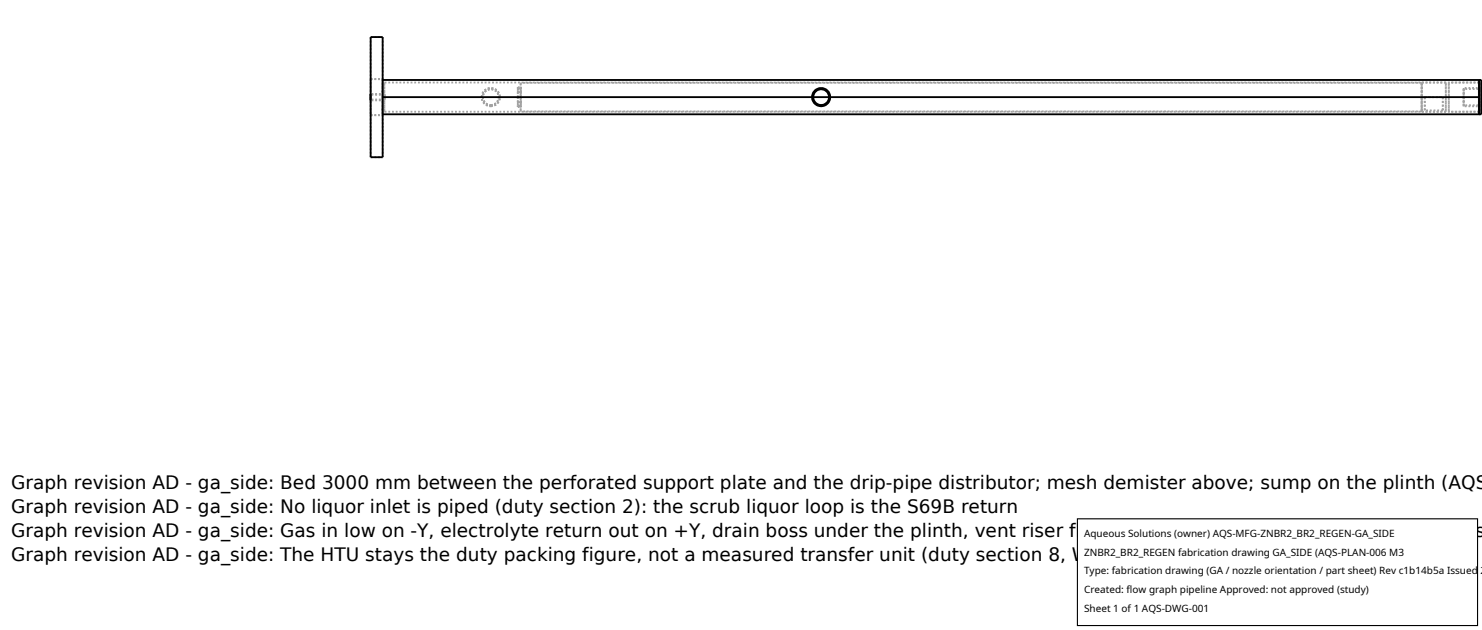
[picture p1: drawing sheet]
<svg xmlns="http://www.w3.org/2000/svg" width="212mm" height="90mm" viewBox="0 0 212 90" stroke-linecap="round" stroke-linejoin="round" font-family="sans-serif">
<defs><g id="words">
<g font-size="2.6">
<text x="1.6" y="69.8">Graph revision AD - ga_side: Bed 3000 mm between the perforated support plate and the drip-pipe distributor; mesh demister above; sump on the plinth (AQS</text>
<text x="1.6" y="73.3">Graph revision AD - ga_side: No liquor inlet is piped (duty section 2): the scrub liquor loop is the S69B return</text>
<text x="1.6" y="76.7">Graph revision AD - ga_side: Gas in low on -Y, electrolyte return out on +Y, drain boss under the plinth, vent riser flush at the envelope top (the 2000 datum is</text>
<text x="1.6" y="80.2">Graph revision AD - ga_side: The HTU stays the duty packing figure, not a measured transfer unit (duty section 8, W12(2))</text>
</g>
<g font-size="1.4">
<text x="154.8" y="76.6">Aqueous Solutions (owner) AQS-MFG-ZNBR2_BR2_REGEN-GA_SIDE</text>
<text x="154.8" y="79.3">ZNBR2_BR2_REGEN fabrication drawing GA_SIDE (AQS-PLAN-006 M3</text>
<text x="154.8" y="82">Type: fabrication drawing (GA / nozzle orientation / part sheet) Rev c1b14b5a Issued 2</text>
<text x="154.8" y="84.7">Created: flow graph pipeline Approved: not approved (study)</text>
<text x="154.8" y="87.4">Sheet 1 of 1 AQS-DWG-001</text>
</g>
</g></defs>
<g fill="none" stroke="#a0a0a0" stroke-width=".26" stroke-dasharray=".3 .3" stroke-linecap="butt">
<path d="M52.9 14.3v-.9M52.9 13.9v.3M52.9 14.2v-.7M52.9 13.5v.4M52.9 5.3h1.8M52.9 5.3v17.1M52.9 11.3v5.1M52.9 11.3h1.8M52.9 16.4h1.8M54.6 13.9h.1M54.6 13.9v2.4M54.6 16.3v-4.9"/>
<path d="M54.6 11.4v2.5M54.6 13.9v2.1M54.6 16v-4.2M54.6 11.8v2.1M54.7 5.3v17.1M54.7 11.3v5.1M54.7 11.4h-.1M54.7 16.3h-.1M54.7 13.9v2.1M54.7 16v-4.2M54.7 11.8v2.1M54.9 13.9v2.1"/>
<path d="M54.9 16v-4.2M54.9 11.8v2.1M54.9 11.8h-.3M54.9 16h-.3M54.9 13.9v.4M54.9 14.3v-.9M54.9 13.4v.5M54.9 13.9v.3M54.9 14.2v-.7M54.9 13.5v.4M54.9 13.4h-2M54.9 14.3h-2"/>
<path d="M54.9 13.5h-2M54.9 14.2h-2M70.1 15.2l.5-.1 .4-.3 .3-.4 .1-.5-.1-.5-.3-.4-.4-.3-.5-.1-.5 .1-.4 .2-.3 .4-.1 .5 .1 .6 .3 .4 .4 .3 .5 .1M70.1 15l.4-.1 .4-.2 .2-.4 .1-.4v-.4l-.3-.4-.3-.3-.5-.1-.4 .1-.4 .2-.2 .4-.1 .5 .1 .4 .2 .4 .4 .2 .4 .1M74 12.7v.5M74 12.5v.2M74 12.7v-.2M74 13.2v-.5M74 13.9v-.7M74 14.6v-.7M74 15.1v-.5M74 15.3v-.2"/>
<path d="M74 15.1v.2M74 14.6v.5M74 13.9v.7M74 13.2v.7M74 12.7h.4M74 13.2h.4M74 12.5h.4M74 13.9h.4M74 14.6h.4M74 15.1h.4M74 15.3h.4M74.4 13.9v2"/>
<path d="M74.4 15.9v-4.1M74.4 11.8v2.1M74.4 12.7v.5M74.4 12.5v.2M74.4 12.7v-.2M74.4 13.2v-.5M74.4 13.9v-.7M74.4 14.6v-.7M74.4 15.1v-.5M74.4 15.3v-.2M74.4 15.1v.2M74.4 14.6v.5"/>
<path d="M74.4 13.9v.7M74.4 13.2v.7M116 13.9h.2M117.3 15.2l.5-.1 .4-.3 .3-.4 .1-.6-.2-.5-.2-.4-.5-.2-.5-.1-.5 .1-.4 .3-.2 .4-.1 .5 .1 .5 .3 .4 .4 .3 .5 .1M117.3 15l.4-.1 .4-.2 .2-.4 .1-.5-.1-.4-.3-.4-.3-.2-.5-.1-.4 .1-.3 .3-.3 .3v.5v.4l.3 .4 .4 .2 .4 .1M118.4 13.9h.2M203 13.9v2M203 15.9v-4.1M203 11.8v2.1M203 11.8h-128.6M203 15.9h-128.6M203.1 13.9v2.1"/>
<path d="M203.1 16v-4.2M203.1 11.8v2.1M203.5 13.9h2.6M203.5 15.8v-1.9M203.5 13.9v1.9M206.1 15.8v-1.9M206.1 15.8h-2.6M206.1 13.9v1.9M206.5 13.9v2.1M206.5 16v-4.2M206.5 11.8v2.1M206.5 11.8h-3.4"/>
<path d="M206.5 16h-3.4M206.9 13.9v2.1M206.9 16v-4.2M206.9 11.8v2.1M209 13.9v1.3M209 15.2v-2.6M209 12.6v1.3M209 13.9v1.1M209 15v-2.3M209 12.7v1.2M211.2 13.9v2.1M211.2 16v-4.2"/>
<path d="M211.2 11.8v2.1M211.2 11.8h-4.3M211.2 16h-4.3M211.2 16.3v-4.9M211.3 16.3v-4.9M211.3 13.9v2.1M211.3 16v-4.2M211.3 11.8v2.1M211.3 11.8h-156.6M211.3 16h-156.6M211.6 16.3v-4.9M211.6 12.6h-2.6"/>
<path d="M211.6 15.2h-2.6M211.7 15.2v-2.6M211.7 13.9v1.1M211.7 15v-2.3M211.7 12.7v1.2M211.7 12.7h-2.7M211.7 15h-2.7M52.9 22.4h1.8"/>
</g>
<g fill="none" stroke="#000" stroke-width=".26">
<path d="M52.9 5.3h1.8v17.1h-1.8zM52.9 13.4v.9M54.7 13.9h61.3M54.7 11.4h156.9v4.9h-156.9M116.2 13.9h2.2M118.6 13.9h92.7M211.2 11.4v4.9M211.3 11.4v4.9M211.6 12.6h.1v2.6h-.1"/>
<circle cx="117.3" cy="13.9" r="1.29"/>
<circle cx="117.3" cy="13.9" r="1.13"/>
</g>
<path d="M153.9 74.1h57.1v15.2h-57.1z" fill="#fff" stroke="#000" stroke-width=".16"/>
<use href="#words"/>
</svg>
